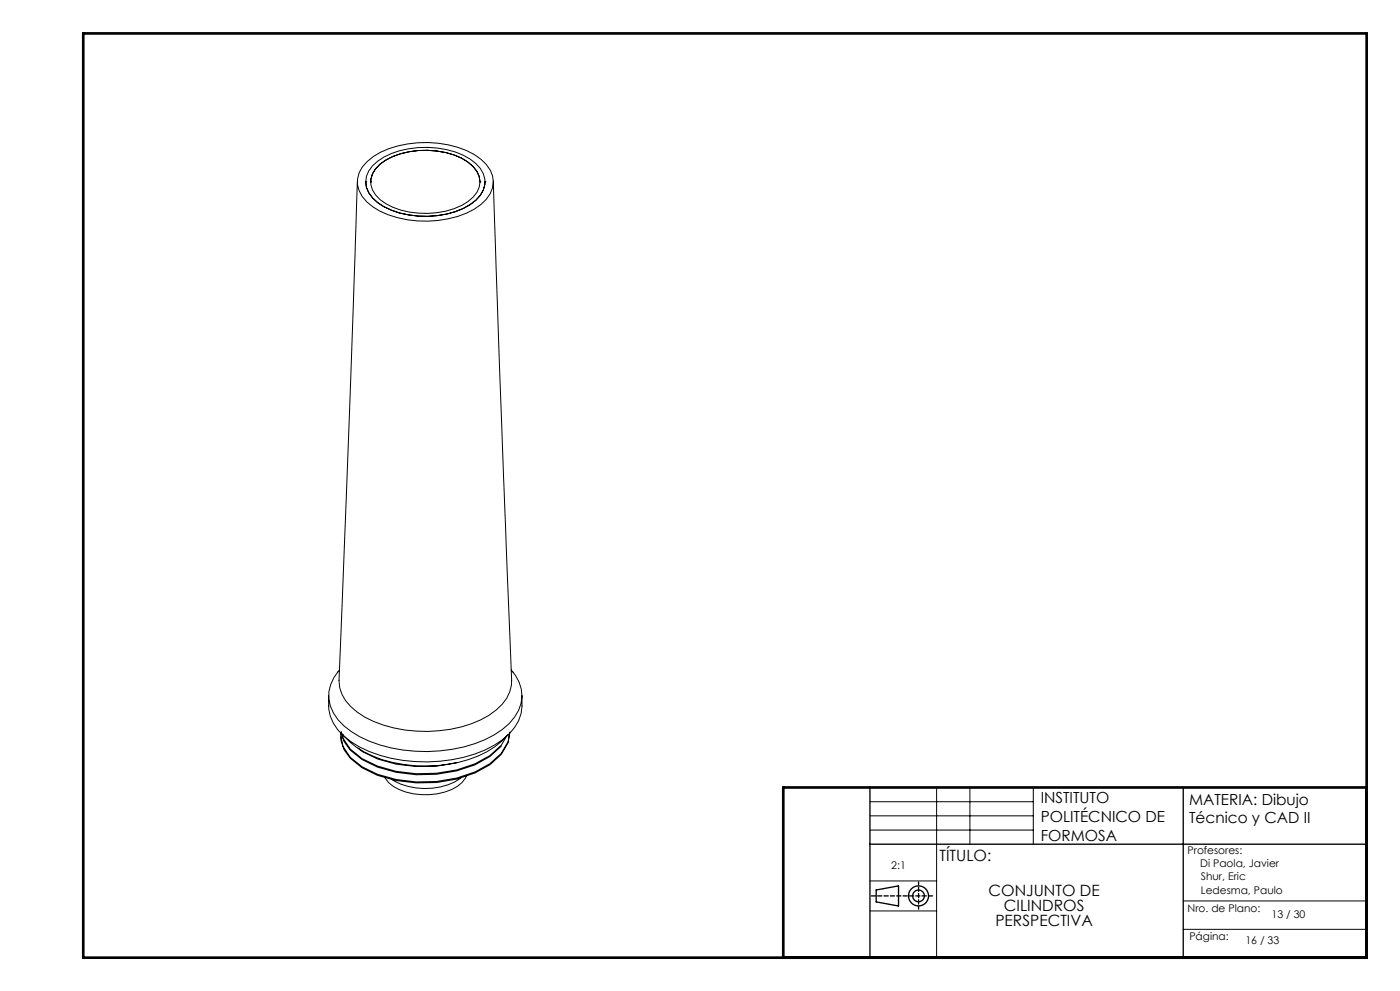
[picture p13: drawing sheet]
<svg xmlns="http://www.w3.org/2000/svg" width="420mm" height="297mm" viewBox="0 0 420 297" stroke-linecap="round" stroke-linejoin="round" font-family="sans-serif">
<defs><g id="words">
<g font-size="4.7">
<text x="281.8" y="257.9">TÍTULO:</text>
<text x="296.6" y="268.5">CONJUNTO DE</text>
<text x="301.2" y="273">CILINDROS</text>
<text x="298.6" y="277.5">PERSPECTIVA</text>
</g>
<g font-size="4.6">
<text x="312.2" y="240.8">INSTITUTO</text>
<text x="356.7" y="241.1">MATERIA: Dibujo</text>
<text x="312.2" y="246.4">POLITÉCNICO DE</text>
<text x="312.2" y="252">FORMOSA</text>
<text x="356.7" y="246.7">Técnico y CAD II</text>
</g>
<g font-size="3.2">
<text x="356.3" y="255.9">Profesores:</text>
<text x="267.4" y="260.5">2:1</text>
<text x="360.1" y="260">Di Paola, Javier</text>
<text x="360.3" y="263.9">Shur, Eric</text>
<text x="360.3" y="268">Ledesma, Paulo</text>
<text x="356.3" y="273.3">Nro. de Plano:</text>
<text x="381.4" y="275.1">13 / 30</text>
<text x="356.8" y="281.9">Página:</text>
<text x="373.6" y="282.8">16 / 33</text>
</g>
</g></defs>
<g fill="none" stroke="#000" stroke-width=".4">
<path d="M261 236v51M355 236v51M261 253h149M262.9 266.7l6.7-1.2v6l-6.7-1.2z"/>
<circle cx="275.5" cy="268.5" r="3"/>
<circle cx="275.5" cy="268.5" r="1.74"/>
</g>
<g fill="none" stroke="#000" stroke-width=".3">
<path d="M109.7 54.5h.1M109.7 54.5a8.7 8.7 0 0 0 5.5 7.4 27.7 27.7 0 0 0 25.8-.6 8.5 8.5 0 0 0 4.5-6.8M110.1 48.5a24.4 24.4 0 0 1 15.2-5.7 28.7 28.7 0 0 1 19 5 8 8 0 0 1 0 13.5 27.7 27.7 0 0 1-19.1 4.9 24.7 24.7 0 0 1-15.2-5.7 7.7 7.7 0 0 1 .1-12zM111.2 54.5h.1M111.8 49.7a20.9 20.9 0 0 1 13.6-5.5 26.1 26.1 0 0 1 15.6 3.5 8.4 8.4 0 0 1 4.5 7.6 9 9 0 0 1-4.5 6 27.7 27.7 0 0 1-25.8 .6 9.5 9.5 0 0 1-5.5-7.4l.2-1.7 .7-1.6zM114 49.2a24.5 24.5 0 0 1 22.2-2.8 11.9 11.9 0 0 1 7.6 6.5 6.7 6.7 0 0 1-3.4 7.5 25.1 25.1 0 0 1-24.6 .7 7.9 7.9 0 0 1-4.5-7.4l.4-1.6 .9-1.5zM128.3 45a19.9 19.9 0 0 1 13.6 4.9l1.2 1.4 .7 1.6 .2 1.6M128.3 45a22.2 22.2 0 0 0-14.3 4.2 7.1 7.1 0 0 0-2.8 5.3M144 54.5h.1M145.5 54.5h.1M148 54.3l3.1 88.5 2.4 61.1a10.9 10.9 0 0 1-4.7 8.9 32.9 32.9 0 0 1-20.5 6.4 36.5 36.5 0 0 1-21.1-5.8 11.4 11.4 0 0 1-5.5-9.5l3.3-83.1 2.2-66.4M98.6 208.5a13.6 13.6 0 0 0 6.8 13.9 42.9 42.9 0 0 0 30.2 5.3 31.6 31.6 0 0 0 17.2-7.7 13.1 13.1 0 0 0 3.8-11.5"/>
<path d="M101.8 200.8a10.7 10.7 0 0 0-.4 14.8 28.5 28.5 0 0 0 15.9 8.6 45.9 45.9 0 0 0 31-4 16.2 16.2 0 0 0 8-9.4 11.1 11.1 0 0 0-2.9-10M102.3 219.5l.9 2.7 1.9 2.6 3.5 2.8a38.5 38.5 0 0 0 28.4 3.4l5.5-1.8 4.5-2.5 3.4-3.1M102.4 219.2l-.2 1 .7 3.5 2.2 3.3 3.5 2.8a38.5 38.5 0 0 0 28.4 3.4l5.5-1.9 4.5-2.4 3.4-3.1 2-3.5 .5-2.6M102.6 219.8l.3 1.4 2.2 3.3 3.5 2.9a40 40 0 0 0 33.9 1.5l4.5-2.5 3.4-3.1 1.7-2.9M153 219.4l-.6 3.2-2 3.5-3.4 3.1a38 38 0 0 1-28.2 4.7l-5.6-1.5-4.6-2.3-3.5-2.8a7.5 7.5 0 0 1-2.8-6.5M102.9 220.1a22.6 22.6 0 0 0 11.8 7.6 42.4 42.4 0 0 0 31.4-2.4 20 20 0 0 0 6.2-5.1M107.4 224.2a29.4 29.4 0 0 0 17.4 5.5l6.2-.1 6.1-1M138.5 233a19.4 19.4 0 0 1-20.9 .6M140 232.5a9 9 0 0 1-6.6 4.9 18.5 18.5 0 0 1-16.8-2.8l-1.1-1.6M281 236v51M291 236v17M310 236v17"/>
<path d="M261 240.3h49M261 244.5h49M261 248.8h49M261 264h20M261 273h20M355 270h55M355 278.5h55"/>
</g>
<path d="M275.6 264.3v8.2" fill="none" stroke="#000" stroke-width=".4" stroke-dasharray="1.3 .6" stroke-dashoffset=".4"/>
<path d="M279.8 268.5h-18.4" fill="none" stroke="#000" stroke-width=".4" stroke-dasharray="1.3 .6"/>
<path d="M25 10h385v277h-385zM410 236h-175v51" fill="none" stroke="#000" stroke-width=".8"/>
<use href="#words"/>
</svg>
